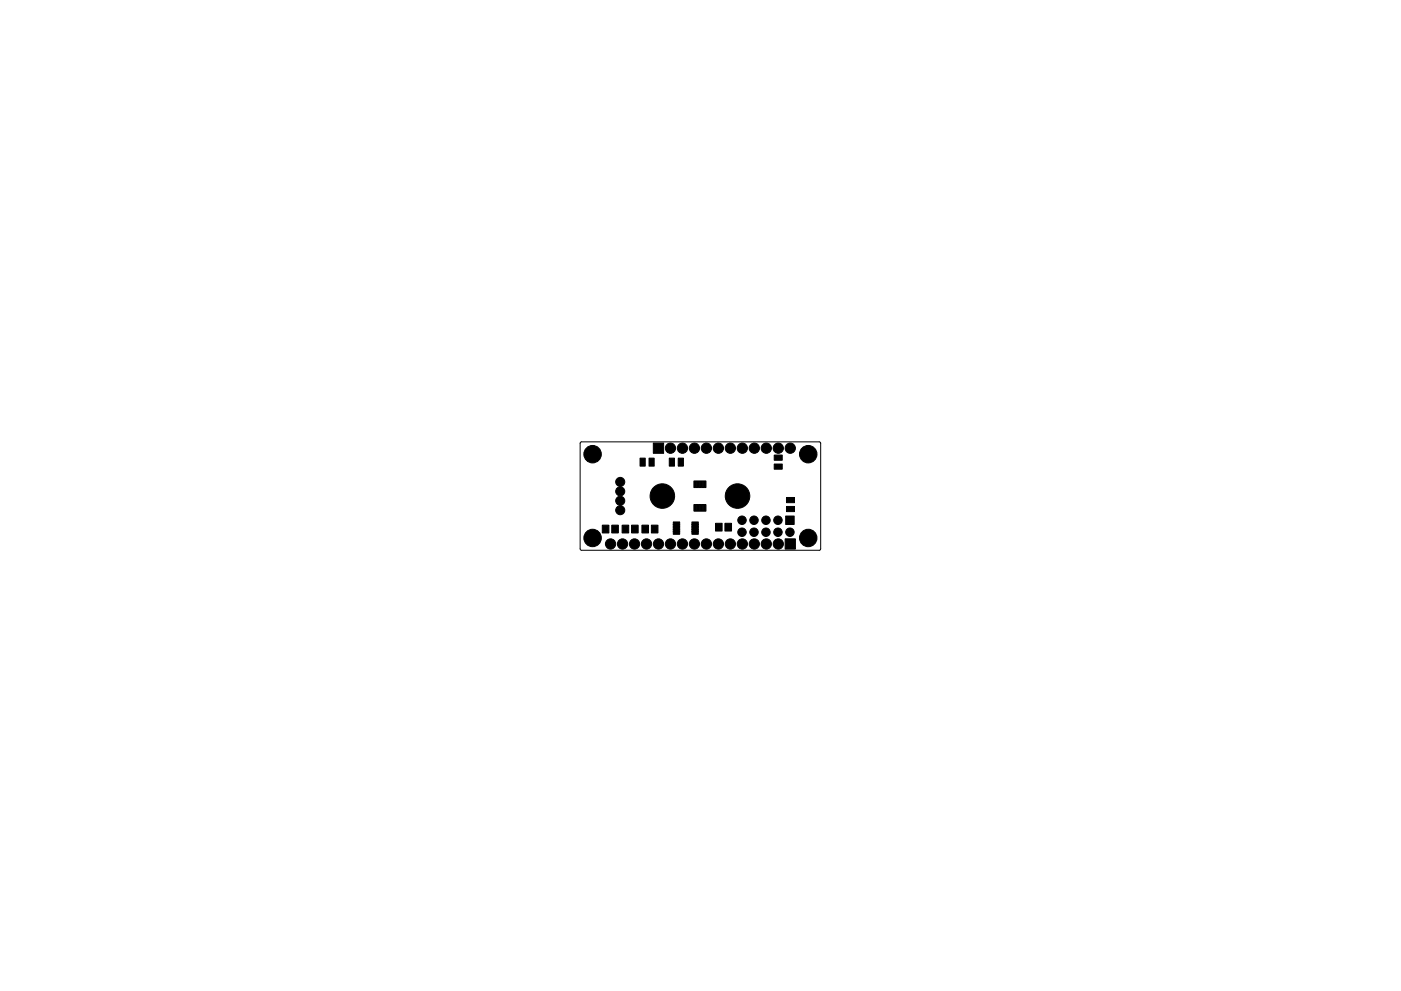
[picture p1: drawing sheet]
<svg xmlns="http://www.w3.org/2000/svg" width="297mm" height="210mm" viewBox="0 0 297 210" stroke-linecap="round" stroke-linejoin="round" font-family="sans-serif">
<path d="M123.1 93.8h50.7l.2 .2v22.6l-.3 .1h-50.5l-.2-.3z" fill="none" stroke="#000" stroke-width=".21"/>
<g fill="#000" stroke="#000" stroke-width=".21">
<path d="M135.7 97.2h1.1v1.7h-1.1zM137.6 97.2h1.1v1.7h-1.1zM138.5 94h2.2v2.2h-2.2zM141.9 97.2h1.1v1.7h-1.1zM143.8 97.2h1.1v1.7h-1.1zM164.2 98.4h1.7v1.1h-1.7zM164.2 96.5h1.7v1.1h-1.7zM127.7 111.4h1.4v1.7h-1.4zM129.7 111.4h1.4v1.7h-1.4zM131.9 111.4h1.4v1.7h-1.4zM133.9 111.4h1.4v1.7h-1.4zM136.1 111.4h1.4v1.7h-1.4z"/>
<path d="M138.1 111.4h1.4v1.7h-1.4zM142.8 110.7h1.3v.7h-1.3zM142.8 111.2h1.3v.7h-1.3zM142.8 111.7h1.3v.7h-1.3zM142.8 112.2h1.3v.7h-1.3zM142.8 112.7h1.3v.7h-1.3zM146.7 112.7h1.3v.7h-1.3zM146.7 112.2h1.3v.7h-1.3zM146.7 111.7h1.3v.7h-1.3zM146.7 111.2h1.3v.7h-1.3zM146.7 110.7h1.3v.7h-1.3zM147.1 107h.6v1.4h-.6z"/>
<path d="M147.1 102h.6v1.4h-.6zM147.8 107h.6v1.4h-.6zM147.8 102h.6v1.4h-.6zM148.4 107h.6v1.4h-.6zM148.4 102h.6v1.4h-.6zM149.1 107h.6v1.4h-.6zM149.1 102h.6v1.4h-.6zM151.7 111h1.4v1.7h-1.4zM153.7 111h1.4v1.7h-1.4zM166.5 114.3h2.1v2.2h-2.1zM166.6 109.5h1.8v1.8h-1.8zM166.7 107.4h1.7v1.1h-1.7z"/>
<path d="M166.7 105.5h1.7v1.1h-1.7z"/>
<circle cx="125.6" cy="96.4" r="1.85"/>
<circle cx="142.2" cy="95.1" r="1.09"/>
<circle cx="144.7" cy="95.1" r="1.09"/>
<circle cx="147.2" cy="95.1" r="1.09"/>
<circle cx="149.8" cy="95.1" r="1.09"/>
<circle cx="152.3" cy="95.1" r="1.09"/>
<circle cx="154.9" cy="95.1" r="1.09"/>
<circle cx="157.4" cy="95.1" r="1.09"/>
<circle cx="159.9" cy="95.1" r="1.09"/>
<circle cx="162.5" cy="95.1" r="1.09"/>
<circle cx="165" cy="95.1" r="1.09"/>
<circle cx="167.6" cy="95.1" r="1.09"/>
<circle cx="171.4" cy="96.4" r="1.85"/>
<circle cx="125.6" cy="114.1" r="1.85"/>
<circle cx="129.5" cy="115.4" r="1.09"/>
<circle cx="131.5" cy="104.2" r=".96"/>
<circle cx="131.5" cy="106.2" r=".96"/>
<circle cx="131.5" cy="102.2" r=".96"/>
<circle cx="131.5" cy="108.2" r=".96"/>
<circle cx="132" cy="115.4" r="1.09"/>
<circle cx="134.5" cy="115.4" r="1.09"/>
<circle cx="137.1" cy="115.4" r="1.09"/>
<circle cx="139.6" cy="115.4" r="1.09"/>
<circle cx="140.4" cy="105.2" r="2.6"/>
<circle cx="142.2" cy="115.4" r="1.09"/>
<circle cx="144.7" cy="115.4" r="1.09"/>
<circle cx="147.2" cy="115.4" r="1.09"/>
<circle cx="149.8" cy="115.4" r="1.09"/>
<circle cx="152.3" cy="115.4" r="1.09"/>
<circle cx="154.9" cy="115.4" r="1.09"/>
<circle cx="156.4" cy="105.2" r="2.6"/>
<circle cx="157.3" cy="110.4" r=".9"/>
<circle cx="157.3" cy="112.9" r=".9"/>
<circle cx="157.4" cy="115.4" r="1.09"/>
<circle cx="159.9" cy="112.9" r=".9"/>
<circle cx="159.9" cy="110.4" r=".9"/>
<circle cx="159.9" cy="115.4" r="1.09"/>
<circle cx="162.4" cy="112.9" r=".9"/>
<circle cx="162.4" cy="110.4" r=".9"/>
<circle cx="162.5" cy="115.4" r="1.09"/>
<circle cx="164.9" cy="112.9" r=".9"/>
<circle cx="164.9" cy="110.4" r=".9"/>
<circle cx="165" cy="115.4" r="1.09"/>
<circle cx="167.5" cy="112.9" r=".9"/>
<circle cx="171.4" cy="114.1" r="1.85"/>
</g>
</svg>
